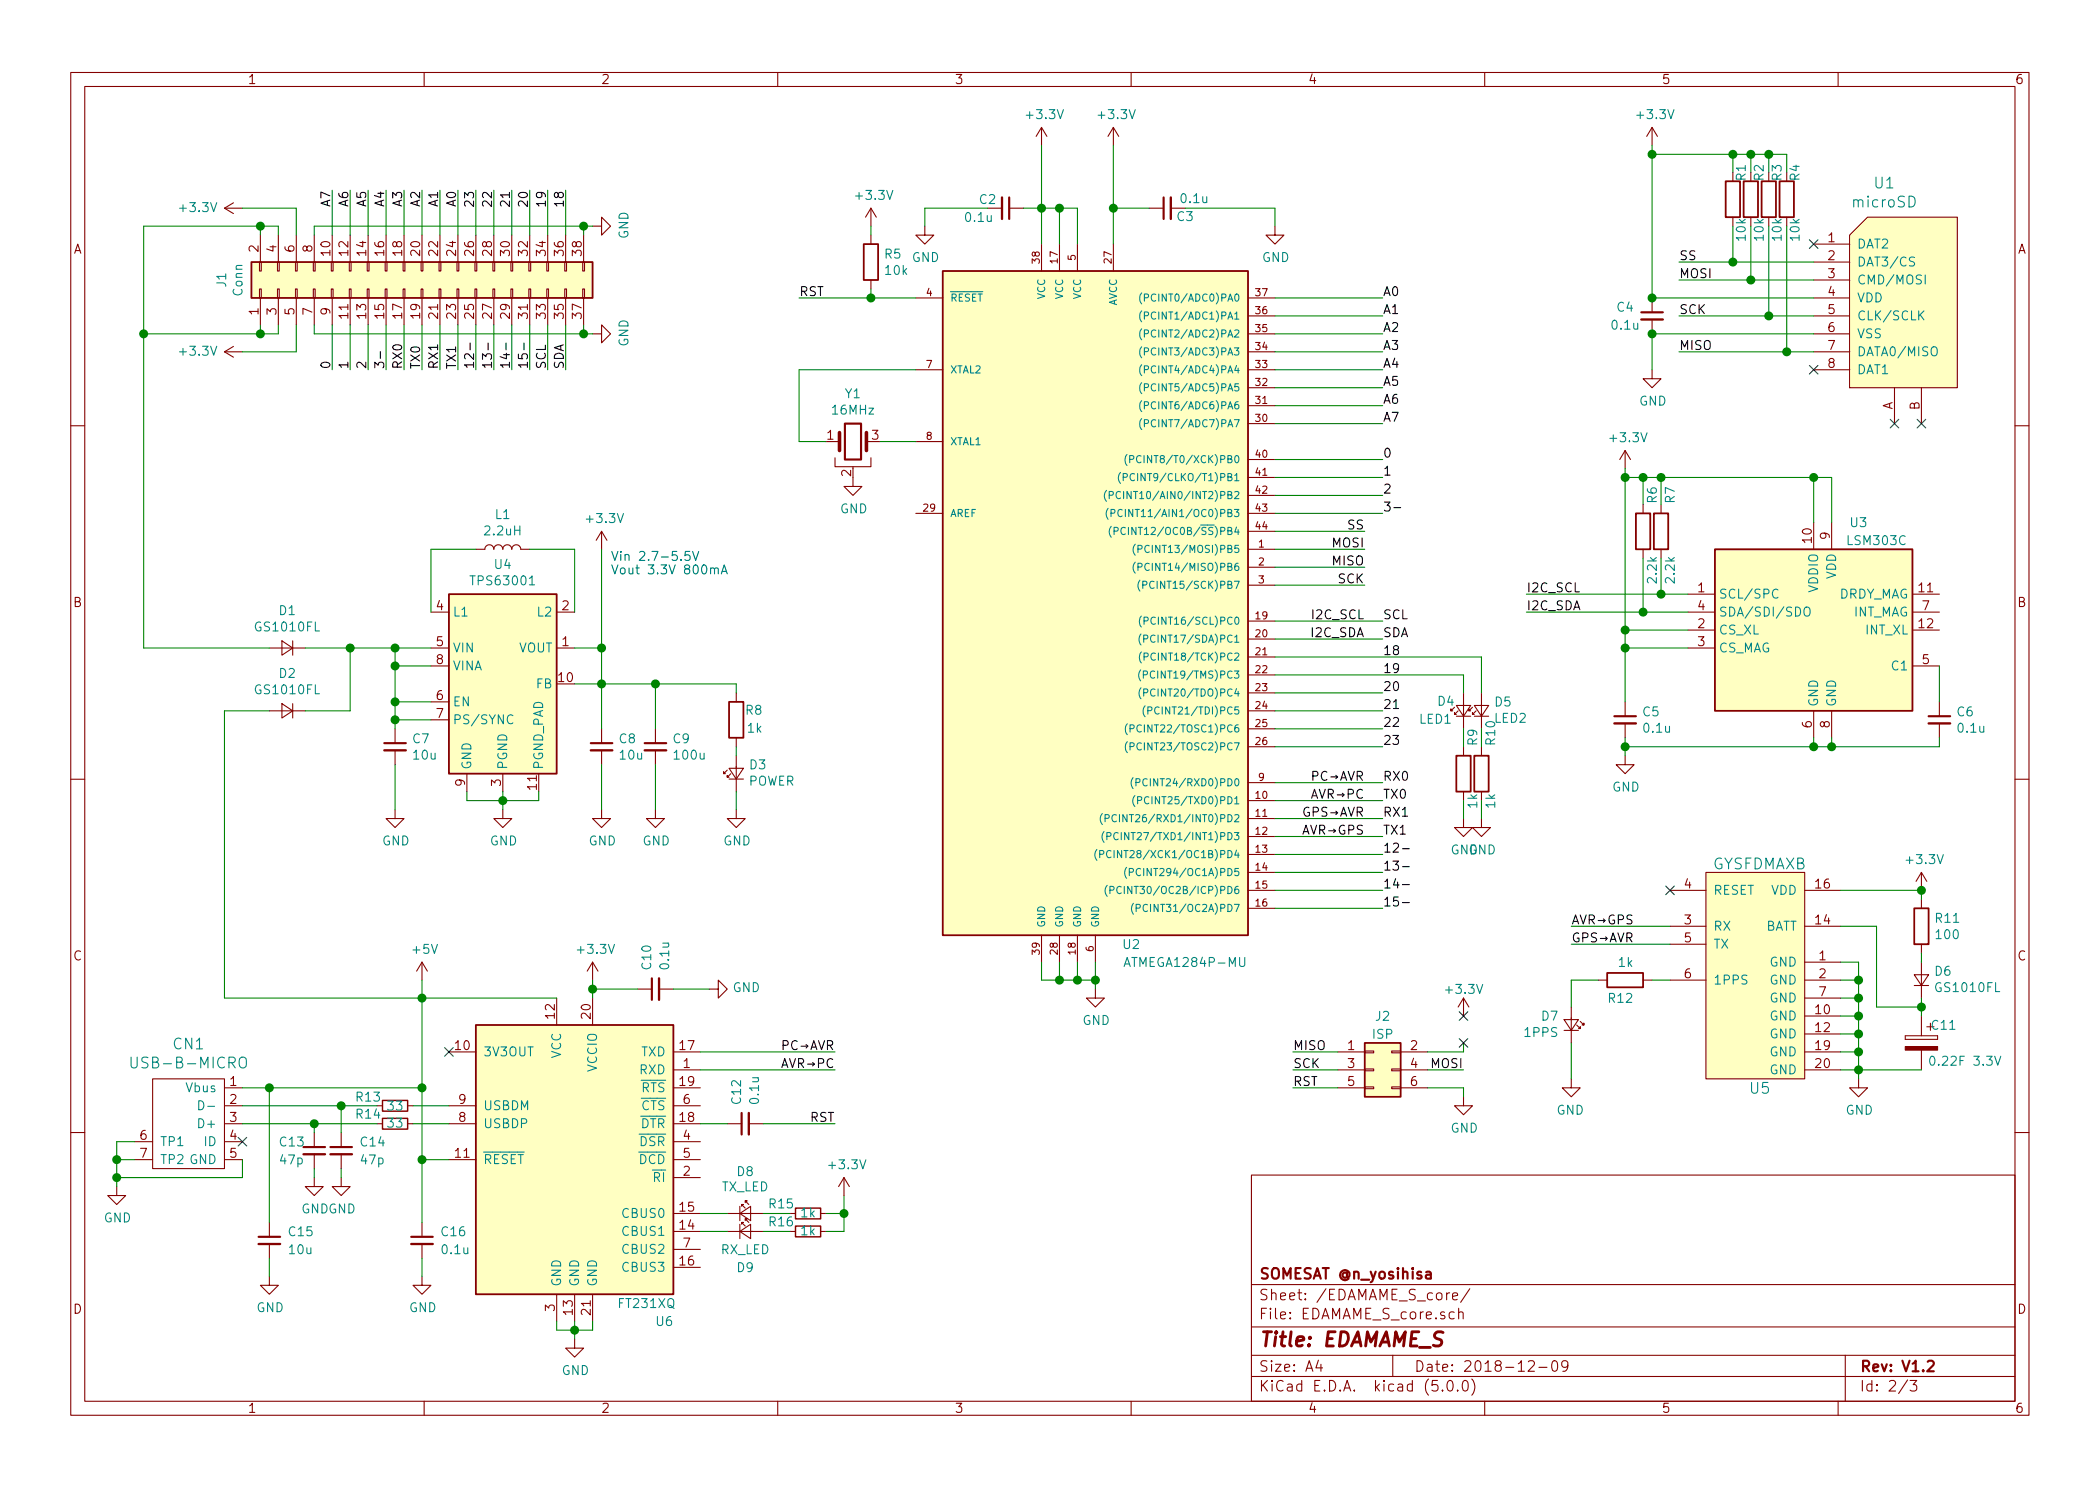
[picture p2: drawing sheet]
<svg xmlns="http://www.w3.org/2000/svg" width="297mm" height="210mm" viewBox="0 0 297 210" stroke-linecap="round" stroke-linejoin="round" font-family="sans-serif">
<defs><g id="words">
<text font-size="2.8" fill="#840000" x="178" y="190.5">Title: EDAMAME_S</text>
<g font-size="2.1" fill="#008484">
<text x="262.2" y="29.4">microSD</text>
<text x="265.2" y="26.7">U1</text>
<text x="242.1" y="123">GYSFDMAXB</text>
<text x="24.6" y="148.5">CN1</text>
<text x="19.4" y="151.2">USB-B-MICRO</text>
<text x="247.6" y="154.8">U5</text>
</g>
<g font-size="2.1" fill="#840000">
<text x="178" y="184">Sheet: /EDAMAME_S_core/</text>
<text x="178" y="181">SOMESAT @n_yosihisa</text>
<text x="178" y="186.7">File: EDAMAME_S_core.sch</text>
<text x="178" y="196.9">KiCad E.D.A. kicad (5.0.0)</text>
<text x="178" y="194.1">Size: A4</text>
<text x="200" y="194.1">Date: 2018-12-09</text>
<text x="263" y="194.1">Rev: V1.2</text>
<text x="263" y="196.9">Id: 2/3</text>
</g>
<g font-size="1.8" fill="#840000">
<text x="35" y="11.9">1</text>
<text x="85" y="11.9">2</text>
<text x="135" y="11.9">3</text>
<text x="185" y="11.9">4</text>
<text x="235" y="11.9">5</text>
<text x="285" y="11.9">6</text>
<text x="10.4" y="35.9">A</text>
<text x="36.6" y="35.7" transform="rotate(-90 36.6 35.7)">2</text>
<text x="39.1" y="35.7" transform="rotate(-90 39.1 35.7)">4</text>
<text x="41.7" y="35.7" transform="rotate(-90 41.7 35.7)">6</text>
<text x="44.2" y="35.7" transform="rotate(-90 44.2 35.7)">8</text>
<text x="258.6" y="34.3">1</text>
<text x="285.4" y="35.9">A</text>
<text x="46.7" y="36.1" transform="rotate(-90 46.7 36.1)">10</text>
<text x="49.3" y="36.1" transform="rotate(-90 49.3 36.1)">12</text>
<text x="51.8" y="36.1" transform="rotate(-90 51.8 36.1)">14</text>
<text x="54.4" y="36.1" transform="rotate(-90 54.4 36.1)">16</text>
<text x="56.9" y="36.1" transform="rotate(-90 56.9 36.1)">18</text>
<text x="59.4" y="36.1" transform="rotate(-90 59.4 36.1)">20</text>
<text x="62" y="36.1" transform="rotate(-90 62 36.1)">22</text>
<text x="64.5" y="36.1" transform="rotate(-90 64.5 36.1)">24</text>
<text x="67.1" y="36.1" transform="rotate(-90 67.1 36.1)">26</text>
<text x="69.6" y="36.1" transform="rotate(-90 69.6 36.1)">28</text>
<text x="72.1" y="36.1" transform="rotate(-90 72.1 36.1)">30</text>
<text x="74.7" y="36.1" transform="rotate(-90 74.7 36.1)">32</text>
<text x="77.2" y="36.1" transform="rotate(-90 77.2 36.1)">34</text>
<text x="79.8" y="36.1" transform="rotate(-90 79.8 36.1)">36</text>
<text x="82.3" y="36.1" transform="rotate(-90 82.3 36.1)">38</text>
<text x="258.6" y="36.8">2</text>
<text x="258.6" y="39.4">3</text>
<text x="258.6" y="41.9">4</text>
<text x="36.6" y="44.5" transform="rotate(-90 36.6 44.5)">1</text>
<text x="39.1" y="44.5" transform="rotate(-90 39.1 44.5)">3</text>
<text x="41.7" y="44.5" transform="rotate(-90 41.7 44.5)">5</text>
<text x="44.2" y="44.5" transform="rotate(-90 44.2 44.5)">7</text>
<text x="46.7" y="44.5" transform="rotate(-90 46.7 44.5)">9</text>
<text x="49.3" y="45" transform="rotate(-90 49.3 45)">11</text>
<text x="51.8" y="45" transform="rotate(-90 51.8 45)">13</text>
<text x="54.4" y="45" transform="rotate(-90 54.4 45)">15</text>
<text x="56.9" y="45" transform="rotate(-90 56.9 45)">17</text>
<text x="59.4" y="45" transform="rotate(-90 59.4 45)">19</text>
<text x="62" y="45" transform="rotate(-90 62 45)">21</text>
<text x="64.5" y="45" transform="rotate(-90 64.5 45)">23</text>
<text x="67.1" y="45" transform="rotate(-90 67.1 45)">25</text>
<text x="69.6" y="45" transform="rotate(-90 69.6 45)">27</text>
<text x="72.1" y="45" transform="rotate(-90 72.1 45)">29</text>
<text x="74.7" y="45" transform="rotate(-90 74.7 45)">31</text>
<text x="77.2" y="45" transform="rotate(-90 77.2 45)">33</text>
<text x="79.8" y="45" transform="rotate(-90 79.8 45)">35</text>
<text x="82.3" y="45" transform="rotate(-90 82.3 45)">37</text>
<text x="258.6" y="44.4">5</text>
<text x="258.6" y="47">6</text>
<text x="258.6" y="49.5">7</text>
<text x="258.6" y="52.1">8</text>
<text x="267.7" y="58" transform="rotate(-90 267.7 58)">A</text>
<text x="271.5" y="58" transform="rotate(-90 271.5 58)">B</text>
<text x="117" y="62.2">1</text>
<text x="123.3" y="62.2">3</text>
<text x="120.4" y="67.4" transform="rotate(-90 120.4 67.4)">2</text>
<text x="256.3" y="76.8" transform="rotate(-90 256.3 76.8)">10</text>
<text x="258.8" y="76.3" transform="rotate(-90 258.8 76.3)">9</text>
<text x="240.2" y="83.8">1</text>
<text x="271.4" y="83.8">11</text>
<text x="10.4" y="85.9">B</text>
<text x="61.7" y="86.4">4</text>
<text x="79.5" y="86.4">2</text>
<text x="240.2" y="88.9">2</text>
<text x="240.2" y="86.4">4</text>
<text x="271.4" y="88.9">12</text>
<text x="271.9" y="86.4">7</text>
<text x="285.4" y="85.9">B</text>
<text x="61.7" y="91.4">5</text>
<text x="61.7" y="94">8</text>
<text x="79.5" y="91.4">1</text>
<text x="240.2" y="91.4">3</text>
<text x="271.9" y="94">5</text>
<text x="61.7" y="99.1">6</text>
<text x="61.7" y="101.6">7</text>
<text x="79" y="96.5">10</text>
<text x="256.3" y="103" transform="rotate(-90 256.3 103)">6</text>
<text x="258.8" y="103" transform="rotate(-90 258.8 103)">8</text>
<text x="65.8" y="111.2" transform="rotate(-90 65.8 111.2)">9</text>
<text x="70.9" y="111.2" transform="rotate(-90 70.9 111.2)">3</text>
<text x="75.9" y="111.7" transform="rotate(-90 75.9 111.7)">11</text>
<text x="209" y="114.3" transform="rotate(-90 209 114.3)">1k</text>
<text x="238.3" y="125.7">4</text>
<text x="256.8" y="125.7">16</text>
<text x="238.3" y="130.8">3</text>
<text x="256.8" y="130.8">14</text>
<text x="10.4" y="135.9">C</text>
<text x="238.3" y="133.3">5</text>
<text x="257.3" y="135.9">1</text>
<text x="285.4" y="135.9">C</text>
<text x="238.3" y="138.4">6</text>
<text x="256.8" y="143.5">10</text>
<text x="257.3" y="138.4">2</text>
<text x="257.3" y="141">7</text>
<text x="64.4" y="148.6">10</text>
<text x="78.5" y="144.1" transform="rotate(-90 78.5 144.1)">12</text>
<text x="83.6" y="144.1" transform="rotate(-90 83.6 144.1)">20</text>
<text x="96.2" y="148.6">17</text>
<text x="190.7" y="148.6">1</text>
<text x="199.5" y="148.6">2</text>
<text x="256.8" y="146">12</text>
<text x="256.8" y="148.6">19</text>
<text x="32.5" y="153.7">1</text>
<text x="96.2" y="153.7">19</text>
<text x="96.7" y="151.1">1</text>
<text x="190.7" y="151.1">3</text>
<text x="190.7" y="153.7">5</text>
<text x="199.5" y="151.1">4</text>
<text x="199.5" y="153.7">6</text>
<text x="256.8" y="151.1">20</text>
<text x="19.8" y="161.3">6</text>
<text x="32.5" y="156.2">2</text>
<text x="32.5" y="158.7">3</text>
<text x="32.5" y="161.3">4</text>
<text x="64.9" y="158.7">8</text>
<text x="64.9" y="156.2">9</text>
<text x="96.2" y="158.7">18</text>
<text x="96.7" y="161.3">4</text>
<text x="96.7" y="156.2">6</text>
<text x="19.8" y="163.8">7</text>
<text x="32.5" y="163.8">5</text>
<text x="64.4" y="163.8">11</text>
<text x="96.7" y="166.4">2</text>
<text x="96.7" y="163.8">5</text>
<text x="96.2" y="174">14</text>
<text x="96.2" y="171.4">15</text>
<text x="96.2" y="179.1">16</text>
<text x="96.7" y="176.5">7</text>
<text x="10.4" y="185.9">D</text>
<text x="78.5" y="185.5" transform="rotate(-90 78.5 185.5)">3</text>
<text x="81" y="186" transform="rotate(-90 81 186)">13</text>
<text x="83.6" y="186" transform="rotate(-90 83.6 186)">21</text>
<text x="285.4" y="185.9">D</text>
<text x="35" y="199.9">1</text>
<text x="85" y="199.9">2</text>
<text x="135" y="199.9">3</text>
<text x="185" y="199.9">4</text>
<text x="235" y="199.9">5</text>
<text x="285" y="199.9">6</text>
</g>
<g font-size="1.8" fill="#008484">
<text x="145.4" y="16.9">+3.3V</text>
<text x="155.5" y="16.9">+3.3V</text>
<text x="231.7" y="16.9">+3.3V</text>
<text x="121.2" y="28.3">+3.3V</text>
<text x="138.6" y="28.9">C2</text>
<text x="167.2" y="28.7">0.1u</text>
<text x="246.9" y="25.5" transform="rotate(-90 246.9 25.5)">R1</text>
<text x="249.5" y="25.5" transform="rotate(-90 249.5 25.5)">R2</text>
<text x="252" y="25.5" transform="rotate(-90 252 25.5)">R3</text>
<text x="254.6" y="25.5" transform="rotate(-90 254.6 25.5)">R4</text>
<text x="25.6" y="30">+3.3V</text>
<text x="88.9" y="33.8" transform="rotate(-90 88.9 33.8)">GND</text>
<text x="136.7" y="31.4">0.1u</text>
<text x="166.5" y="31.3">C3</text>
<text x="246.9" y="34" transform="rotate(-90 246.9 34)">10k</text>
<text x="249.5" y="34" transform="rotate(-90 249.5 34)">10k</text>
<text x="252" y="34" transform="rotate(-90 252 34)">10k</text>
<text x="254.6" y="34" transform="rotate(-90 254.6 34)">10k</text>
<text x="262.6" y="35.2">DAT2</text>
<text x="32" y="40.6" transform="rotate(-90 32 40.6)">J1</text>
<text x="34.3" y="41.9" transform="rotate(-90 34.3 41.9)">Conn</text>
<text x="125.2" y="36.6">R5</text>
<text x="125.3" y="38.9">10k</text>
<text x="129" y="37.1">GND</text>
<text x="178.5" y="37.1">GND</text>
<text x="262.6" y="37.7">DAT3/CS</text>
<text x="262.6" y="40.3">CMD/MOSI</text>
<text x="228.1" y="46.7">0.1u</text>
<text x="228.8" y="44.1">C4</text>
<text x="262.6" y="42.8">VDD</text>
<text x="262.6" y="45.3">CLK/SCLK</text>
<text x="262.6" y="47.9">VSS</text>
<text x="25.6" y="50.3">+3.3V</text>
<text x="88.9" y="49.1" transform="rotate(-90 88.9 49.1)">GND</text>
<text x="262.6" y="50.4">DATA0/MISO</text>
<text x="262.6" y="53">DAT1</text>
<text x="117.9" y="58.7">16MHz</text>
<text x="119.6" y="56.4">Y1</text>
<text x="231.9" y="57.4">GND</text>
<text x="227.9" y="62.6">+3.3V</text>
<text x="234.4" y="71.2" transform="rotate(-90 234.4 71.2)">R6</text>
<text x="236.9" y="71.2" transform="rotate(-90 236.9 71.2)">R7</text>
<text x="68.7" y="75.8">2.2uH</text>
<text x="70.1" y="73.5">L1</text>
<text x="83.1" y="74">+3.3V</text>
<text x="118.8" y="72.6">GND</text>
<text x="261.5" y="77.1">LSM303C</text>
<text x="261.8" y="74.6">U3</text>
<text x="67" y="82.8">TPS63001</text>
<text x="70" y="80.5">U4</text>
<text x="234.4" y="82.4" transform="rotate(-90 234.4 82.4)">2.2k</text>
<text x="236.9" y="82.4" transform="rotate(-90 236.9 82.4)">2.2k</text>
<text x="257.2" y="83.8" transform="rotate(-90 257.2 83.8)">VDDIO</text>
<text x="259.7" y="82" transform="rotate(-90 259.7 82)">VDD</text>
<text x="36.3" y="89.4">GS1010FL</text>
<text x="39.5" y="87">D1</text>
<text x="64" y="87.2">L1</text>
<text x="76.2" y="87.2">L2</text>
<text x="243.1" y="84.7">SCL/SPC</text>
<text x="243.1" y="89.8">CS_XL</text>
<text x="243.1" y="87.2">SDA/SDI/SDO</text>
<text x="259.9" y="84.7">DRDY_MAG</text>
<text x="262.1" y="87.2">INT_MAG</text>
<text x="263.9" y="89.8">INT_XL</text>
<text x="39.5" y="95.9">D2</text>
<text x="64" y="92.3">VIN</text>
<text x="64" y="94.9">VINA</text>
<text x="73.3" y="92.3">VOUT</text>
<text x="243.1" y="92.3">CS_MAG</text>
<text x="267.7" y="94.9">C1</text>
<text x="36.3" y="98.2">GS1010FL</text>
<text x="64" y="99.9">EN</text>
<text x="75.9" y="97.4">FB</text>
<text x="105.5" y="101.1">R8</text>
<text x="203.4" y="99.9">D4</text>
<text x="211.5" y="100">D5</text>
<text x="232.4" y="101.4">C5</text>
<text x="257.2" y="100.1" transform="rotate(-90 257.2 100.1)">GND</text>
<text x="259.7" y="100.1" transform="rotate(-90 259.7 100.1)">GND</text>
<text x="276.9" y="101.4">C6</text>
<text x="58.4" y="105.2">C7</text>
<text x="58.5" y="107.5">10u</text>
<text x="64" y="102.5">PS/SYNC</text>
<text x="87.6" y="105.2">C8</text>
<text x="87.8" y="107.5">10u</text>
<text x="95.2" y="105.2">C9</text>
<text x="95.5" y="107.5">100u</text>
<text x="105.8" y="103.7">1k</text>
<text x="200.8" y="102.4">LED1</text>
<text x="211.4" y="102.3">LED2</text>
<text x="211.5" y="105.4" transform="rotate(-90 211.5 105.4)">R10</text>
<text x="232.6" y="103.7">0.1u</text>
<text x="277.1" y="103.7">0.1u</text>
<text x="66.7" y="109" transform="rotate(-90 66.7 109)">GND</text>
<text x="71.8" y="109" transform="rotate(-90 71.8 109)">PGND</text>
<text x="76.8" y="109" transform="rotate(-90 76.8 109)">PGND_PAD</text>
<text x="105.8" y="111.2">POWER</text>
<text x="106.1" y="108.9">D3</text>
<text x="228" y="112">GND</text>
<text x="54.1" y="119.6">GND</text>
<text x="69.3" y="119.6">GND</text>
<text x="83.3" y="119.6">GND</text>
<text x="90.9" y="119.6">GND</text>
<text x="102.3" y="119.6">GND</text>
<text x="211.5" y="114.3" transform="rotate(-90 211.5 114.3)">1k</text>
<text x="205.2" y="120.9">GND</text>
<text x="207.7" y="120.9">GND</text>
<text x="269.8" y="122.3">+3.3V</text>
<text x="242.3" y="131.7">RX</text>
<text x="242.3" y="126.6">RESET</text>
<text x="249.5" y="131.7">BATT</text>
<text x="250.5" y="126.6">VDD</text>
<text x="273.8" y="130.6">R11</text>
<text x="58.5" y="135">+5V</text>
<text x="81.9" y="135">+3.3V</text>
<text x="92.1" y="137.1" transform="rotate(-90 92.1 137.1)">C10</text>
<text x="94.7" y="137" transform="rotate(-90 94.7 137)">0.1u</text>
<text x="158.9" y="134.3">U2</text>
<text x="159.6" y="136.8">ATMEGA1284P-MU</text>
<text x="229" y="136.8">1k</text>
<text x="242.3" y="134.2">TX</text>
<text x="250.3" y="136.8">GND</text>
<text x="274" y="132.9">100</text>
<text x="103.6" y="140.4">GND</text>
<text x="204.7" y="140.6">+3.3V</text>
<text x="227.6" y="141.9">R12</text>
<text x="242.3" y="139.3">1PPS</text>
<text x="250.3" y="139.3">GND</text>
<text x="250.3" y="141.9">GND</text>
<text x="273.7" y="138.1">D6</text>
<text x="274" y="140.4">GS1010FL</text>
<text x="68.3" y="149.5">3V3OUT</text>
<text x="79.4" y="149.8" transform="rotate(-90 79.4 149.8)">VCC</text>
<text x="90.7" y="149.5">TXD</text>
<text x="153.1" y="145">GND</text>
<text x="194.2" y="147">ISP</text>
<text x="194.6" y="144.4">J2</text>
<text x="215.7" y="146.7">1PPS</text>
<text x="218.1" y="144.4">D7</text>
<text x="250.3" y="144.4">GND</text>
<text x="250.3" y="146.9">GND</text>
<text x="250.3" y="149.5">GND</text>
<text x="273.3" y="145.7">C11</text>
<text x="26.4" y="154.6">Vbus</text>
<text x="50.4" y="155.9">R13</text>
<text x="84.5" y="151.7" transform="rotate(-90 84.5 151.7)">VCCIO</text>
<text x="90.5" y="152">RXD</text>
<text x="90.7" y="154.6">RTS</text>
<text x="250.3" y="152">GND</text>
<text x="273.6" y="150.8">0.22F 3.3V</text>
<text x="28.4" y="159.6">D+</text>
<text x="50.4" y="158.3">R14</text>
<text x="54.9" y="157.1">33</text>
<text x="54.9" y="159.6">33</text>
<text x="68.3" y="159.6">USBDP</text>
<text x="68.3" y="157.1">USBDM</text>
<text x="90.6" y="159.6">DTR</text>
<text x="90.7" y="157.1">CTS</text>
<text x="104.8" y="156.2" transform="rotate(-90 104.8 156.2)">C12</text>
<text x="107.4" y="156.1" transform="rotate(-90 107.4 156.1)">0.1u</text>
<text x="205.2" y="160.3">GND</text>
<text x="220.2" y="157.7">GND</text>
<text x="261.1" y="157.7">GND</text>
<text x="22.6" y="162.2">TP1</text>
<text x="22.6" y="164.7">TP2 GND</text>
<text x="29" y="162.2">ID</text>
<text x="39.6" y="162.2">C13</text>
<text x="39.7" y="164.8">47p</text>
<text x="51.1" y="162.2">C14</text>
<text x="51.1" y="164.8">47p</text>
<text x="68.3" y="164.7">RESET</text>
<text x="90.4" y="164.7">DCD</text>
<text x="90.5" y="162.2">DSR</text>
<text x="92.5" y="167.3">RI</text>
<text x="104.3" y="166.4">D8</text>
<text x="117.4" y="165.4">+3.3V</text>
<text x="14.7" y="173">GND</text>
<text x="42.6" y="171.7">GNDGND</text>
<text x="88.2" y="172.3">CBUS0</text>
<text x="102" y="168.6">TX_LED</text>
<text x="108.9" y="171">R15</text>
<text x="108.9" y="173.5">R16</text>
<text x="113.3" y="172.3">1k</text>
<text x="40.9" y="174.9">C15</text>
<text x="41" y="177.5">10u</text>
<text x="62.5" y="174.9">C16</text>
<text x="62.6" y="177.5">0.1u</text>
<text x="88.2" y="177.4">CBUS2</text>
<text x="88.2" y="174.9">CBUS1</text>
<text x="88.2" y="180">CBUS3</text>
<text x="101.9" y="177.5">RX_LED</text>
<text x="113.3" y="174.8">1k</text>
<text x="36.3" y="185.7">GND</text>
<text x="57.9" y="185.7">GND</text>
<text x="79.4" y="182.1" transform="rotate(-90 79.4 182.1)">GND</text>
<text x="81.9" y="182.1" transform="rotate(-90 81.9 182.1)">GND</text>
<text x="84.5" y="182.1" transform="rotate(-90 84.5 182.1)">GND</text>
<text x="87.6" y="185.1">FT231XQ</text>
<text x="104.3" y="180">D9</text>
<text x="92.9" y="187.6">U6</text>
<text x="79.5" y="194.6">GND</text>
</g>
<g font-size="1.8">
<text x="46.7" y="29.2" transform="rotate(-90 46.7 29.2)">A7</text>
<text x="49.3" y="29.2" transform="rotate(-90 49.3 29.2)">A6</text>
<text x="51.8" y="29.2" transform="rotate(-90 51.8 29.2)">A5</text>
<text x="54.4" y="29.2" transform="rotate(-90 54.4 29.2)">A4</text>
<text x="56.9" y="29.2" transform="rotate(-90 56.9 29.2)">A3</text>
<text x="59.4" y="29.2" transform="rotate(-90 59.4 29.2)">A2</text>
<text x="62" y="29.2" transform="rotate(-90 62 29.2)">A1</text>
<text x="64.5" y="29.2" transform="rotate(-90 64.5 29.2)">A0</text>
<text x="67.1" y="28.9" transform="rotate(-90 67.1 28.9)">23</text>
<text x="69.6" y="28.9" transform="rotate(-90 69.6 28.9)">22</text>
<text x="72.1" y="28.9" transform="rotate(-90 72.1 28.9)">21</text>
<text x="74.7" y="28.9" transform="rotate(-90 74.7 28.9)">20</text>
<text x="77.2" y="28.9" transform="rotate(-90 77.2 28.9)">19</text>
<text x="79.8" y="28.9" transform="rotate(-90 79.8 28.9)">18</text>
<text x="113" y="41.9">RST</text>
<text x="195.6" y="41.9">A0</text>
<text x="237.5" y="39.4">MOSI</text>
<text x="237.5" y="36.8">SS</text>
<text x="195.6" y="44.4">A1</text>
<text x="195.6" y="47">A2</text>
<text x="237.5" y="44.4">SCK</text>
<text x="46.7" y="52.3" transform="rotate(-90 46.7 52.3)">0</text>
<text x="49.3" y="52.3" transform="rotate(-90 49.3 52.3)">1</text>
<text x="51.8" y="52.3" transform="rotate(-90 51.8 52.3)">2</text>
<text x="56.9" y="52.3" transform="rotate(-90 56.9 52.3)">RX0</text>
<text x="59.4" y="52.3" transform="rotate(-90 59.4 52.3)">TX0</text>
<text x="62" y="52.3" transform="rotate(-90 62 52.3)">RX1</text>
<text x="64.5" y="52.3" transform="rotate(-90 64.5 52.3)">TX1</text>
<text x="67.1" y="52.3" transform="rotate(-90 67.1 52.3)">12-</text>
<text x="69.6" y="52.3" transform="rotate(-90 69.6 52.3)">13-</text>
<text x="72.1" y="52.3" transform="rotate(-90 72.1 52.3)">14-</text>
<text x="74.7" y="52.3" transform="rotate(-90 74.7 52.3)">15-</text>
<text x="77.2" y="52.3" transform="rotate(-90 77.2 52.3)">SCL</text>
<text x="79.8" y="52.3" transform="rotate(-90 79.8 52.3)">SDA</text>
<text x="195.6" y="49.5">A3</text>
<text x="195.6" y="52.1">A4</text>
<text x="237.5" y="49.5">MISO</text>
<text x="195.6" y="54.6">A5</text>
<text x="195.6" y="57.1">A6</text>
<text x="195.6" y="59.7">A7</text>
<text x="195.6" y="64.8">0</text>
<text x="195.6" y="67.3">1</text>
<text x="195.6" y="69.8">2</text>
<text x="188.5" y="77.5">MOSI</text>
<text x="190.7" y="74.9">SS</text>
<text x="188.5" y="80">MISO</text>
<text x="189.3" y="82.5">SCK</text>
<text x="215.9" y="83.8">I2C_SCL</text>
<text x="185.8" y="87.6">I2C_SCL</text>
<text x="195.6" y="87.6">SCL</text>
<text x="215.9" y="86.4">I2C_SDA</text>
<text x="185.6" y="90.2">I2C_SDA</text>
<text x="195.6" y="92.7">18</text>
<text x="195.6" y="95.2">19</text>
<text x="195.6" y="90.2">SDA</text>
<text x="195.6" y="97.8">20</text>
<text x="195.6" y="100.3">21</text>
<text x="195.6" y="102.9">22</text>
<text x="195.6" y="105.4">23</text>
<text x="186.8" y="110.5">PCAVR</text>
<text x="186.8" y="113">AVRPC</text>
<text x="195.6" y="110.5">RX0</text>
<text x="195.6" y="113">TX0</text>
<text x="185.6" y="115.6">GPSAVR</text>
<text x="185.6" y="118.1">AVRGPS</text>
<text x="195.6" y="115.6">RX1</text>
<text x="195.6" y="118.1">TX1</text>
<text x="195.6" y="120.6">12-</text>
<text x="195.6" y="123.2">13-</text>
<text x="195.6" y="125.7">14-</text>
<text x="195.6" y="128.3">15-</text>
<text x="222.2" y="130.8">AVRGPS</text>
<text x="222.2" y="133.3">GPSAVR</text>
<text x="111.9" y="148.6">PCAVR</text>
<text x="182.9" y="148.6">MISO</text>
<text x="111.9" y="151.1">AVRPC</text>
<text x="182.9" y="151.1">SCK</text>
<text x="182.9" y="153.7">RST</text>
<text x="202.5" y="151.1">MOSI</text>
<text x="114.6" y="158.7">RST</text>
</g>
<g font-size="1.8" fill="#0000c2">
<text x="86.4" y="79.4">Vin 2.7-5.5V</text>
<text x="86.4" y="81.3">Vout 3.3V 800mA</text>
</g>
<text font-size="1.8" fill="#008400" x="209" y="105.5" transform="rotate(-90 209 105.5)">R9</text>
<g font-size="1.4" fill="#840000">
<text x="131.1" y="41.9">4</text>
<text x="147.1" y="37.2" transform="rotate(-90 147.1 37.2)">38</text>
<text x="149.6" y="37.2" transform="rotate(-90 149.6 37.2)">17</text>
<text x="152.1" y="36.8" transform="rotate(-90 152.1 36.8)">5</text>
<text x="157.2" y="37.2" transform="rotate(-90 157.2 37.2)">27</text>
<text x="177.6" y="41.9">37</text>
<text x="177.6" y="47">35</text>
<text x="177.6" y="44.4">36</text>
<text x="131.1" y="52.1">7</text>
<text x="177.6" y="52.1">33</text>
<text x="177.6" y="49.5">34</text>
<text x="177.6" y="59.7">30</text>
<text x="177.6" y="57.1">31</text>
<text x="177.6" y="54.6">32</text>
<text x="131.1" y="62.2">8</text>
<text x="177.6" y="64.8">40</text>
<text x="177.6" y="67.3">41</text>
<text x="177.6" y="69.8">42</text>
<text x="130.7" y="72.4">29</text>
<text x="177.6" y="72.4">43</text>
<text x="177.6" y="74.9">44</text>
<text x="178.1" y="77.5">1</text>
<text x="178.1" y="80">2</text>
<text x="178.1" y="82.5">3</text>
<text x="177.6" y="87.6">19</text>
<text x="177.6" y="90.2">20</text>
<text x="177.6" y="92.7">21</text>
<text x="177.6" y="95.2">22</text>
<text x="177.6" y="97.8">23</text>
<text x="177.6" y="100.3">24</text>
<text x="177.6" y="102.9">25</text>
<text x="177.6" y="105.4">26</text>
<text x="177.6" y="113">10</text>
<text x="178.1" y="110.5">9</text>
<text x="177.6" y="115.6">11</text>
<text x="177.6" y="118.1">12</text>
<text x="177.6" y="120.6">13</text>
<text x="177.6" y="123.2">14</text>
<text x="177.6" y="125.7">15</text>
<text x="177.6" y="128.3">16</text>
<text x="147.1" y="135" transform="rotate(-90 147.1 135)">39</text>
<text x="149.6" y="135" transform="rotate(-90 149.6 135)">28</text>
<text x="152.1" y="135" transform="rotate(-90 152.1 135)">18</text>
<text x="154.7" y="134.6" transform="rotate(-90 154.7 134.6)">6</text>
</g>
<g font-size="1.4" fill="#008484">
<text x="134.4" y="42.7">RESET</text>
<text x="147.8" y="42.4" transform="rotate(-90 147.8 42.4)">VCC</text>
<text x="150.4" y="42.4" transform="rotate(-90 150.4 42.4)">VCC</text>
<text x="152.9" y="42.4" transform="rotate(-90 152.9 42.4)">VCC</text>
<text x="158" y="43.4" transform="rotate(-90 158 43.4)">AVCC</text>
<text x="162.5" y="47.7">(PCINT2/ADC2)PA2</text>
<text x="162.5" y="45.2">(PCINT1/ADC1)PA1</text>
<text x="162.5" y="42.7">(PCINT0/ADC0)PA0</text>
<text x="134.4" y="52.8">XTAL2</text>
<text x="162.5" y="52.8">(PCINT4/ADC4)PA4</text>
<text x="162.5" y="50.3">(PCINT3/ADC3)PA3</text>
<text x="162.5" y="57.9">(PCINT6/ADC6)PA6</text>
<text x="162.5" y="55.4">(PCINT5/ADC5)PA5</text>
<text x="134.4" y="63">XTAL1</text>
<text x="161.4" y="65.5">(PCINT8/T0/XCK)PB0</text>
<text x="162.5" y="60.4">(PCINT7/ADC7)PA7</text>
<text x="158.9" y="70.6">(PCINT10/AIN0/INT2)PB2</text>
<text x="160.4" y="68.1">(PCINT9/CLKO/T1)PB1</text>
<text x="134.4" y="73.1">AREF</text>
<text x="159.1" y="73.1">(PCINT11/AIN1/OC0)PB3</text>
<text x="159.4" y="75.7">(PCINT12/OC0B/SS)PB4</text>
<text x="162" y="78.2">(PCINT13/MOSI)PB5</text>
<text x="162" y="80.8">(PCINT14/MISO)PB6</text>
<text x="162.6" y="83.3">(PCINT15/SCK)PB7</text>
<text x="162.8" y="88.4">(PCINT16/SCL)PC0</text>
<text x="162.6" y="90.9">(PCINT17/SDA)PC1</text>
<text x="162.7" y="93.5">(PCINT18/TCK)PC2</text>
<text x="162.6" y="96">(PCINT19/TMS)PC3</text>
<text x="162.6" y="98.5">(PCINT20/TDO)PC4</text>
<text x="163.3" y="101.1">(PCINT21/TDI)PC5</text>
<text x="160.9" y="103.6">(PCINT22/TOSC1)PC6</text>
<text x="160.9" y="106.2">(PCINT23/TOSC2)PC7</text>
<text x="161.8" y="111.2">(PCINT24/RXD0)PD0</text>
<text x="162" y="113.8">(PCINT25/TXD0)PD1</text>
<text x="158.4" y="116.3">(PCINT26/RXD1/INT0)PD2</text>
<text x="158.5" y="118.9">(PCINT27/TXD1/INT1)PD3</text>
<text x="157.5" y="121.4">(PCINT28/XCK1/OC1B)PD4</text>
<text x="160.9" y="123.9">(PCINT294/OC1A)PD5</text>
<text x="147.8" y="131.3" transform="rotate(-90 147.8 131.3)">GND</text>
<text x="150.4" y="131.3" transform="rotate(-90 150.4 131.3)">GND</text>
<text x="152.9" y="131.3" transform="rotate(-90 152.9 131.3)">GND</text>
<text x="155.4" y="131.3" transform="rotate(-90 155.4 131.3)">GND</text>
<text x="158.9" y="126.5">(PCINT30/OC2B/ICP)PD6</text>
<text x="161.7" y="129">(PCINT31/OC2A)PD7</text>
</g>
</g></defs>
<g fill="none" stroke="#840000" stroke-width=".15">
<path d="M10 10.3h277v189.9h-277zM12 12.2h273v186.1h-273zM60 10.3v1.9M110 10.3v1.9M147.3 18v2.6M147.3 18l-.7 1.3M147.3 18l.8 1.3M157.5 18v2.6M157.5 18l-.8 1.3M157.5 18l.7 1.3M160 10.3v1.9M210 10.3v1.9"/>
<path d="M233.7 18v2.6M233.7 18l-.8 1.3M233.7 18l.7 1.3M260 10.3v1.9M31.7 29.5h2.6M31.7 29.5l1.3 .7M33 28.7l-1.3 .8M36.7 37.1h.3v1.2h-.3zM36.8 33.3v3.8M39.2 37.1h.3v1.2h-.3zM39.4 33.3v3.8M41.8 37.1h.2v1.2h-.2z"/>
<path d="M41.9 33.3v3.8M44.3 37.1h.3v1.2h-.3zM44.4 33.3v3.8M46.9 37.1h.2v1.2h-.2zM47 33.3v3.8M49.4 37.1h.3v1.2h-.3zM49.5 33.3v3.8M51.9 37.1h.3v1.2h-.3zM52.1 33.3v3.8M54.5 37.1h.2v1.2h-.2zM54.6 33.3v3.8M57 37.1h.3v1.2h-.3z"/>
<path d="M57.1 33.3v3.8M59.6 37.1h.2v1.2h-.2zM59.7 33.3v3.8M62.1 37.1h.3v1.2h-.3zM62.2 33.3v3.8M64.6 37.1h.3v1.2h-.3zM64.8 33.3v3.8M67.2 37.1h.2v1.2h-.2zM67.3 33.3v3.8M69.7 37.1h.3v1.2h-.3zM69.8 33.3v3.8M72.3 37.1h.2v1.2h-.2z"/>
<path d="M72.4 33.3v3.8M74.8 37.1h.3v1.2h-.3zM74.9 33.3v3.8M77.3 37.1h.3v1.2h-.3zM77.5 33.3v3.8M79.9 37.1h.2v1.2h-.2zM80 33.3v3.8M82.4 37.1h.3v1.2h-.3zM82.5 33.3v3.8M83.8 32h1.3v-1.3l1.3 1.3-1.3 1.3v-1.3M123.2 29.5v2.5M123.2 33.3v1.2"/>
<path d="M123.2 39.6v1.3M123.2 29.5l-.8 1.2M123.2 29.5l.8 1.2M130.8 32v1.3h1.3l-1.3 1.2-1.3-1.2h1.3M139.7 29.5h2M142.7 29.5h2.1M147.3 34.5v3.8M149.9 34.5v3.8M152.4 34.5v3.8M157.5 34.5v3.8M162.6 29.5h2M165.6 29.5h2"/>
<path d="M180.3 32v1.3h1.3l-1.3 1.2-1.2-1.2h1.2M256.5 34.5h5.1M256.5 37.1h5.1M256.5 39.6h5.1M261.6 33.3l2.6-2.6h12.7v24.2h-15.3zM31.7 49.8h2.6M31.7 49.8l1.3 .7M33 49l-1.3 .8M36.7 40.9h.3v1.3h-.3zM36.8 42.2v3.8M39.2 40.9h.3v1.3h-.3zM39.4 42.2v3.8"/>
<path d="M41.8 40.9h.2v1.3h-.2zM41.9 42.2v3.8M44.3 40.9h.3v1.3h-.3zM44.4 42.2v3.8M46.9 40.9h.2v1.3h-.2zM47 42.2v3.8M49.4 40.9h.3v1.3h-.3zM49.5 42.2v3.8M51.9 40.9h.3v1.3h-.3zM52.1 42.2v3.8M54.5 40.9h.2v1.3h-.2zM54.6 42.2v3.8"/>
<path d="M57 40.9h.3v1.3h-.3zM57.1 42.2v3.8M59.6 40.9h.2v1.3h-.2zM59.7 42.2v3.8M62.1 40.9h.3v1.3h-.3zM62.2 42.2v3.8M64.6 40.9h.3v1.3h-.3zM64.8 42.2v3.8M67.2 40.9h.2v1.3h-.2zM67.3 42.2v3.8M69.7 40.9h.3v1.3h-.3zM69.8 42.2v3.8"/>
<path d="M72.3 40.9h.2v1.3h-.2zM72.4 42.2v3.8M74.8 40.9h.3v1.3h-.3zM74.9 42.2v3.8M77.3 40.9h.3v1.3h-.3zM77.5 42.2v3.8M79.9 40.9h.2v1.3h-.2zM80 42.2v3.8M82.4 40.9h.3v1.3h-.3zM82.5 42.2v3.8M83.8 47.2h1.3v-1.2l1.3 1.2-1.3 1.3v-1.3M129.5 42.2h3.8"/>
<path d="M129.5 52.3h3.8M176.5 42.2h3.8M176.5 52.3h3.8M176.5 59.9h3.8M176.5 57.4h3.8M176.5 54.9h3.8M176.5 49.8h3.8M176.5 47.2h3.8M176.5 44.7h3.8M233.7 52.3v1.3h1.2l-1.2 1.3-1.3-1.3h1.3M233.7 42.2v2M233.7 45.2v2"/>
<path d="M256.5 42.2h5.1M256.5 52.3h5.1M256.5 49.8h5.1M256.5 47.2h5.1M256.5 44.7h5.1M268 54.9v5M271.8 54.9v5M10 60.2h2M67.3 77.7h1.3a.63 .63 0 0 1 .6-.6 .63 .63 0 0 1 .6 .6 .63 .63 0 0 1 .7-.6 .63 .63 0 0 1 .6 .6 .63 .63 0 0 1 .7-.6 .63 .63 0 0 1 .6 .6 .63 .63 0 0 1 .6-.6 .63 .63 0 0 1 .7 .6h1.2M85.1 75.2v2.5M85.1 75.2l-.8 1.2M85.1 75.2l.8 1.2"/>
<path d="M118.1 64.8v1.2h5.1v-1.2M118.1 62.5h.6M120.6 67.6v1.2h1.3l-1.3 1.3-1.2-1.3h1.2M122.6 62.5h.6M129.5 62.5h3.8M129.5 72.6h3.8M176.5 77.7h3.8M176.5 65h3.8M176.5 67.6h3.8M176.5 70.1h3.8M176.5 72.6h3.8M176.5 75.2h3.8"/>
<path d="M229.9 63.7l-.8 1.3M229.9 63.7v2.6M229.9 63.7l.7 1.3M232.4 71.4v1.2M232.4 77.7v1.3M234.9 71.4v1.2M234.9 77.7v1.3M256.5 73.9v3.8M259.1 73.9v3.8M285 60.2h2M38.1 91.7h5.1M39.9 90.7l1.5 1-1.5 1z"/>
<path d="M39.9 99.6l1.5 1-1.5 1zM41.4 90.7v2M41.4 99.6v2M61 91.7h2.5M61 86.6h2.5M61 99.3h2.5M61 94.2h2.5M78.7 91.7h2.6M78.7 86.6h2.6M104.1 98v1.3M176.5 80.3h3.8M176.5 82.8h3.8"/>
<path d="M176.5 90.4h3.8M176.5 93h3.8M176.5 95.5h3.8M176.5 98h3.8M176.5 87.9h3.8M206 99.8h2l-1 1.5zM207 98v5.1M208.5 99.8h2.1l-1.1 1.5zM209.5 98v5.1M229.9 99.3v2M238.8 91.7h3.8M238.8 86.6h3.8"/>
<path d="M238.8 84.1h3.8M238.8 89.1h3.8M270.5 86.6h3.8M270.5 94.2h3.8M270.5 84.1h3.8M270.5 89.1h3.8M274.3 99.3v2M10 110.3h2M38.1 100.6h5.1M55.9 114.5v1.3h1.2l-1.2 1.3-1.3-1.3h1.3M55.9 103.1v2.1M55.9 106.2v2"/>
<path d="M61 101.8h2.5M66 109.5v2.5M71.1 114.5v1.3h1.3l-1.3 1.3-1.3-1.3h1.3M71.1 109.5v2.5M85.1 114.5v1.3h1.3l-1.3 1.3-1.3-1.3h1.3M85.1 103.1v2.1M85.1 106.2v2M92.7 114.5v1.3h1.3l-1.3 1.3-1.3-1.3h1.3M92.7 103.1v2.1M92.7 106.2v2M102.9 109l-.5 .5v-.3v.3h.2M103.1 108.7h2.1l-1.1 1.5z"/>
<path d="M103.1 110.2h2.1M103.4 109.5l-.5 .5v-.3v.3h.2M104.1 114.5v1.3h1.3l-1.3 1.3-1.2-1.3h1.2M104.1 104.4v1.3M104.1 106.9v5.1M176.5 110.7h3.8M176.5 113.3h3.8M176.5 115.8h3.8M176.5 118.4h3.8M176.5 100.6h3.8M176.5 103.1h3.8M176.5 105.7h3.8"/>
<path d="M205.7 100.1l-.5 .5v-.3v.3h.3M206 101.3h2M206.2 100.6l-.5 .5v-.3v.3h.3M207 115.8v1.3h1.3l-1.3 1.3-1.3-1.3h1.3M207 105.7v1.2M207 112v1.3M208.3 100.1l-.5 .5v-.3v.3h.2M208.5 101.3h2.1M208.8 100.6l-.5 .5v-.3v.3h.2M209.5 115.8v1.3h1.3l-1.3 1.3-1.2-1.3h1.2M209.5 105.7v1.2M229.9 106.9v1.3h1.2l-1.2 1.3-1.3-1.3h1.3"/>
<path d="M229.9 102.4v2M256.5 100.6v3.8M259.1 100.6v3.8M274.3 102.4v2M285 110.3h2M59.7 136.1v2.6M59.7 136.1l-.8 1.3M59.7 136.1l.8 1.3M83.8 136.1v2.6M83.8 136.1l-.7 1.3M83.8 136.1l.8 1.3M90.2 139.9h2"/>
<path d="M93.2 139.9h2M100.3 139.9h1.3v-1.2l1.3 1.2-1.3 1.3v-1.3M147.3 132.3v3.8M149.9 132.3v3.8M152.4 132.3v3.8M154.9 139.9v1.3h1.3l-1.3 1.3-1.2-1.3h1.2M154.9 132.3v3.8M176.5 120.9h3.8M176.5 123.4h3.8M176.5 126h3.8M176.5 128.5h3.8M226.1 138.7h1.2"/>
<path d="M232.4 138.7h1.3M236.2 126h5.1M236.2 131.1h5.1M236.2 138.7h5.1M236.2 133.6h5.1M241.3 123.4h14v29.2h-14zM255.3 126h5M255.3 136.1h5M255.3 131.1h5M255.3 138.7h5M270.8 137.9h2l-1 1.5zM270.8 139.4h2"/>
<path d="M271.8 123.4v2.6M271.8 127.2v1.3M271.8 133.6v1.3M271.8 136.1v5.1M271.8 123.4l-.8 1.3M271.8 123.4l.7 1.3M21.6 152.6h10.1v12.7h-10.1zM31.7 156.5h2.6M31.7 159h2.6M31.7 153.9h2.6M53.3 159h.8M57.7 156.5h.7"/>
<path d="M57.7 159h.7M63.5 156.5h3.8M63.5 159h3.8M63.5 148.8h3.8M78.7 141.2v3.8M83.8 141.2v3.8M95.2 151.4h3.9M95.2 156.5h3.9M95.2 159h3.9M95.2 148.8h3.9M95.2 153.9h3.9M102.9 159h2"/>
<path d="M105.9 159h2M189.2 151.4h3.8M189.2 148.8h3.8M189.2 153.9h3.8M193 153.8h1.3v.2h-1.3zM193 151.3h1.3v.2h-1.3zM193 148.7h1.3v.3h-1.3zM196.8 153.8h1.3v.2h-1.3zM196.8 151.3h1.3v.2h-1.3zM196.8 148.7h1.3v.3h-1.3zM198.1 151.4h3.8M198.1 148.8h3.8"/>
<path d="M198.1 153.9h3.8M207 155.2v1.3h1.3l-1.3 1.2-1.3-1.2h1.3M207 141.2l-.8 1.3M207 141.2v2.6M207 141.2l.8 1.3M221.2 144.3h2.1l-1.1 1.5zM221.2 145.8h2.1M222.2 152.6v1.3h-1.2l1.2 1.3 1.3-1.3h-1.3M222.2 142.5v5.1M223 145l.5 .5v-.2v.2h-.2M223.5 144.5l.5 .5v-.2v.2h-.2M255.3 151.4h5"/>
<path d="M255.3 148.8h5M255.3 143.8h5M255.3 146.3h5M255.3 141.2h5M262.9 152.6v1.3h1.3l-1.3 1.3-1.3-1.3h1.3M269.5 147.1h4.6zM269.5 146.6h4.6zM269.5 146.6v.5zM271.8 143.8v2.8M271.8 148.6v2.8M272.5 145.3h1.1M274.1 146.6v.5z"/>
<path d="M10 160.2h2M16.5 167.9v1.3h1.3l-1.3 1.2-1.3-1.2h1.3M19 161.5h2.6M19 164.1h2.6M31.7 161.5h2.6M31.7 164.1h2.6M38.1 173v2M38.1 176v2M44.4 166.6v1.3h1.3l-1.3 1.3-1.2-1.3h1.2M44.4 160.3v2M44.4 163.3v2M48.3 166.6v1.3h1.2l-1.2 1.3-1.3-1.3h1.3"/>
<path d="M48.3 160.3v2M48.3 163.3v2M59.7 173v2M59.7 176v2M63.5 164.1h3.8M95.2 166.6h3.9M95.2 161.5h3.9M95.2 164.1h3.9M95.2 176.8h3.9M95.2 174.2h3.9M95.2 171.7h3.9M95.2 179.3h3.9"/>
<path d="M102.9 174.2h5M102.9 171.7h5M104.6 171.7l1.6-1v2zM104.6 174.2l1.6-1v2.1zM104.6 170.7v2M104.6 173.2v2.1M104.9 170.7v-.3h.3h-.3l.5 .5M104.9 173.2v-.2h.3h-.3l.5 .5M105.4 170.2v-.3h.3h-.3l.5 .5M105.4 172.7v-.2h.3h-.3l.5 .5M111.8 174.2h.7M116.1 174.2h.7"/>
<path d="M116.1 171.7h.7M119.4 166.6l-.8 1.3M119.4 166.6v2.6M119.4 166.6l.7 1.3M177 166.3h108v32h-108zM285 160.2h2M38.1 180.6v1.3h1.3l-1.3 1.2-1.3-1.2h1.3M59.7 180.6v1.3h1.3l-1.3 1.2-1.3-1.2h1.3M60 198.3v1.9M78.7 183.1v3.8M81.3 189.5v1.2h1.2l-1.2 1.3-1.3-1.3h1.3M81.3 183.1v3.8"/>
<path d="M83.8 183.1v3.8M110 198.3v1.9M160 198.3v1.9M177 194.8h108M177 191.8h108M177 187.8h108M177 181.8h108M186.5 192.5l-.4 1h1M186.8 193v1M197 191.8v3M204 196.7h.1l-.1 .1v-.1v.1M204.8 195.5a.35 .35 0 0 1 .4-.2 .35 .35 0 0 1 .3 .3 .78 .78 0 0 1-.4 1.2 .87 .87 0 0 1-.3-1.3z"/>
<path d="M205.1 182.9l-.4 .1-.1 .2M205.5 183.4l.7-.1-.1-.3-.4-.1-.2 .2v.7l.2 .1 .4-.1M205.7 185.7a.48 .48 0 0 0-.6 0l-.1 .2 .1 .6a.48 .48 0 0 0 .6 0M206.2 196.7v.1l-.1-.1h.1v.1M206.3 185.7a.39 .39 0 0 1 .7 .1v.8M206.3 185.1v1.5M207 195.4a.37 .37 0 0 1 .6 .2l.1 .3a.72 .72 0 0 1-.4 .9l-.3-.1a1.26 1.26 0 0 1 0-1.3zM207.9 182.3l-1.3 2M208.2 195.1a1.71 1.71 0 0 1 0 2.3M210 198.3v1.9M216.2 192.7l.2-.2 .5 .1a.4 .4 0 0 1 .1 .6l-.9 .8h.9M217.7 193.5h1.1"/>
<path d="M219.6 192.7a.37 .37 0 0 1 .4-.2 .37 .37 0 0 1 .3 .3v.3a.72 .72 0 0 1-.3 .9l-.4-.1a1.41 1.41 0 0 1 0-1.2zM221.8 193.2l-.3 .3h-.3l-.2-.2-.1-.5 .3-.3a.47 .47 0 0 1 .6 .3 1.01 1.01 0 0 1-.5 1.2h-.2M260 198.3v1.9M261 191.8v6.5M269.8 195.2l-1.2 2M270.2 195.3h.9l-.5 .6 .4 .1 .1 .2-.1 .5-.2 .1h-.4l-.2-.1"/>
</g>
<g fill="none" stroke="#840000" stroke-width=".3">
<path d="M142.7 27.9v3.1M164.6 27.9v3.1M119.5 59.9h2.3v5.1h-2.3zM232.2 44.2h3M54.4 105.2h3M83.6 105.2h3M91.2 105.2h3M228.3 101.3h3.1M272.8 101.3h3M92.2 138.4v3.1M104.9 157.5v3M36.6 175h3"/>
<path d="M42.9 162.3h3.1M46.7 162.3h3.1M58.2 175h3M272.7 192.7l.2-.2 .5 .1a.37 .37 0 0 1 .1 .6l-.9 .8h.9"/>
</g>
<g fill="#ffffc2" stroke="#ffffc2" stroke-width=".14">
<path d="M63.5 84.1h15.2v25.4h-15.2z"/>
<path d="M133.3 38.3h43.2v94h-43.2z"/>
<path d="M67.3 145h27.9v38.1h-27.9z"/>
<path d="M241.3 123.4h14v29.2h-14z"/>
<path d="M261.6 33.3l2.6-2.6h12.7v24.2h-15.3z"/>
<path d="M242.6 77.7h27.9v22.9h-27.9z"/>
<path d="M193 147.6h5.1v7.6h-5.1z"/>
<path d="M35.6 37.1h48.2v5.1h-48.2z"/>
</g>
<g fill="none" stroke="#840000" stroke-width=".25">
<path d="M35.6 37.1h48.2v5.1h-48.2zM122.2 34.5h2v5.1h-2zM133.3 38.3h43.2v94h-43.2zM244.1 25.6h2v5.1h-2zM246.6 25.6h2.1v5.1h-2.1zM249.2 25.6h2v5.1h-2zM251.7 25.6h2v5.1h-2zM231.4 72.6h2v5.1h-2zM233.9 72.6h2.1v5.1h-2.1zM242.6 77.7h27.9v22.9h-27.9zM63.5 84.1h15.2v25.4h-15.2zM103.1 99.3h2.1v5.1h-2.1z"/>
<path d="M206 106.9h2v5.1h-2zM208.5 106.9h2.1v5.1h-2.1zM227.3 137.7h5.1v2h-5.1zM270.8 128.5h2v5.1h-2zM67.3 145h27.9v38.1h-27.9zM193 147.6h5.1v7.6h-5.1z"/>
</g>
<g fill="none" stroke="#008484" stroke-width=".15">
<path d="M270.8 36.4a.52 .52 0 0 0-.7 .1v.2a.43 .43 0 0 0 .5 .3l.1 .2a.28 .28 0 0 1 .1 .3 .28 .28 0 0 1-.2 .1h-.5M272.3 38.9v1.3M161.5 59.2a1.2 1.2 0 0 0 0 1.6M161.5 56.7a1.2 1.2 0 0 0 0 1.5M161.5 54.1a1.2 1.2 0 0 0 0 1.6M161.5 51.6a1.2 1.2 0 0 0 0 1.6M161.5 49.1a1.2 1.2 0 0 0 0 1.5M161.5 46.5a1.2 1.2 0 0 0 0 1.6M161.5 44a1.2 1.2 0 0 0 0 1.5M161.5 41.4a1.2 1.2 0 0 0 0 1.6M161.9 59.9h.5l.1-.2-.1-.2-.5-.1v1M161.9 57.4l.5-.1 .1-.1-.1-.3-.5-.1v1.1"/>
<path d="M161.9 54.8h.5l.1-.2-.1-.2-.5-.1v1M161.9 52.3l.5-.1 .1-.1-.1-.3h-.5v1M161.9 49.8l.5-.1 .1-.2-.1-.2-.5-.1v1M161.9 47.2h.5l.1-.2-.1-.2-.5-.1v1M161.9 44.7l.5-.1 .1-.1-.1-.3-.5-.1v1.1M161.9 42.1h.5l.1-.2-.1-.2-.5-.1v1M271.6 44.5l.5 .8M272.1 44l-.7 .7M273.2 49.2l.3-.1a.45 .45 0 0 1 .5 .4v.4l-.2 .4a.44 .44 0 0 1-.6-.1v-.3zM156.5 69.4a1.13 1.13 0 0 0 0 1.5M156.7 71.9a1.2 1.2 0 0 0 0 1.6M156.9 70.1l.5-.1 .1-.1-.1-.3-.5-.1v1.1"/>
<path d="M157.1 72.6h.5l.1-.4-.6-.1v1M157.2 74.5a1.2 1.2 0 0 0 0 1.5M157.6 75.2l.5-.1 .1-.2-.1-.2-.5-.1v1M158.5 66.8a1.13 1.13 0 0 0 0 1.6M158.5 69.6a.47 .47 0 0 0-.6 .4 .47 .47 0 0 0 .5 .5h.1M158.7 72.2a.4 .4 0 0 0-.5 0 .4 .4 0 0 0-.1 .4 .37 .37 0 0 0 .2 .4 .37 .37 0 0 0 .4 0M158.9 67.5h.5l.1-.2-.1-.2-.5-.1v1M159.2 74.7a.49 .49 0 0 0-.7 .3 .49 .49 0 0 0 .5 .6l.2-.1M159.4 64.3a1.2 1.2 0 0 0 0 1.6M159.8 65l.5-.1 .1-.1-.1-.3h-.5v1M160.5 67.1a.47 .47 0 0 0-.7 .4 .47 .47 0 0 0 .6 .5l.1-.1M160.6 77a1.13 1.13 0 0 0 0 1.6"/>
<path d="M160.6 79.5a1.13 1.13 0 0 0 0 1.6M161 77.7l.4-.1 .1-.1v-.3h-.5v1M161.4 64.5a.47 .47 0 0 0-.6 .4 .47 .47 0 0 0 .5 .5h.1M74.9 82.7h.7M161 80.2h.4l.1-.2v-.2l-.5-.1v1M161.2 82.1a1.2 1.2 0 0 0 0 1.5M161.3 94.8a1.2 1.2 0 0 0 0 1.5M161.4 89.7a1.2 1.2 0 0 0 0 1.6M161.4 97.3a1.2 1.2 0 0 0 0 1.6M161.4 92.2a1.2 1.2 0 0 0 0 1.6M161.4 87.2a1.2 1.2 0 0 0 0 1.5M161.6 82.8l.5-.1 .1-.1v-.3l-.6-.1v1.1"/>
<path d="M161.7 95.5l.5-.1 .1-.4-.6-.1v1.1M161.8 90.4l.5-.1 .1-.1-.1-.3h-.5v1M161.8 98h.5l.1-.2-.1-.2-.5-.1v1M161.8 92.9h.5l.1-.2v-.2l-.6-.1v1M161.8 87.9l.5-.1 .1-.2v-.2l-.6-.1v1M162 99.9a1.2 1.2 0 0 0 0 1.5M251.5 83.5a.52 .52 0 0 0-.6 0 .52 .52 0 0 0-.2 .6 .47 .47 0 0 0 .2 .5 .47 .47 0 0 0 .6-.1M255.2 86.1l.3-.2a.45 .45 0 0 1 .5 .4v.7a.44 .44 0 0 1-.7 .1 1 1 0 0 1-.1-1zM72.5 101.3a.51 .51 0 0 0-.6 0 .51 .51 0 0 0-.1 .6 .46 .46 0 0 0 .2 .5 .46 .46 0 0 0 .5-.1M155.9 115.1a1.13 1.13 0 0 0 0 1.6M156.2 117.6a1.2 1.2 0 0 0 0 1.6M156.3 115.8l.5-.1 .1-.1-.1-.3h-.5v1"/>
<path d="M156.6 118.3h.4l.1-.2v-.2l-.5-.1v1M157.9 115.3a.47 .47 0 0 0-.6 .4 .47 .47 0 0 0 .6 .5M158.2 117.9a.49 .49 0 0 0-.7 .3 .49 .49 0 0 0 .5 .6l.2-.1M159.5 102.4a1.2 1.2 0 0 0 0 1.6M159.5 104.9a1.2 1.2 0 0 0 0 1.6M159.8 103.1l.5-.1 .1-.1v-.3h-.6v1M159.8 105.6h.5l.1-.2v-.2l-.6-.1v1M160.3 110a1.2 1.2 0 0 0 0 1.6M160.5 112.6a1.13 1.13 0 0 0 0 1.5M160.7 110.7h.5v-.4l-.5-.1v1M160.9 113.3l.5-.1 .1-.2-.1-.2-.5-.1v1M162.4 100.6l.4-.1 .1-.2v-.2l-.5-.1v1"/>
<path d="M155.1 120.2a1.2 1.2 0 0 0 0 1.5M155.5 120.9l.5-.1 .1-.1v-.3l-.6-.1v1.1M156.6 125.3a1.13 1.13 0 0 0 0 1.5M157 126l.5-.1 .1-.2-.1-.2-.5-.1v1M157.1 120.4a.49 .49 0 0 0-.6 .4 .49 .49 0 0 0 .4 .6l.2-.1M158.6 125.5a.47 .47 0 0 0-.6 .4 .47 .47 0 0 0 .5 .5l.1-.1M159.4 122.7a1.2 1.2 0 0 0 0 1.6M159.7 123.4h.5l.1-.2v-.2l-.6-.1v1M160.3 127.8a1.2 1.2 0 0 0 0 1.6M160.7 128.5l.5-.1v-.4h-.5v1M175.3 135.5v1l.3 .2h.3l.2-.2v-1M18.5 149.6l.1 1.3a.48 .48 0 0 0 .7 0l.1-1.3"/>
<path d="M28.1 155.7a.65 .65 0 0 1 .7 .6 .65 .65 0 0 1-.4 .7h-.3zM29.4 156.5h1M33.9 149.8a.51 .51 0 0 1 .6-.2 .51 .51 0 0 1 .3 .5v.5a.51 .51 0 0 1-.5 .5 .51 .51 0 0 1-.5-.5zM273.1 149.5a.28 .28 0 0 1 .3 0 .28 .28 0 0 1 .2 .2 .64 .64 0 0 1-.3 1 .83 .83 0 0 1-.2-1.2zM282.1 149.4l.5 1.3 .4-1.3"/>
</g>
<g fill="none" stroke="#840000" stroke-width=".33">
<path d="M141.7 27.9v3.1M165.6 27.9v3.1M232.2 45.2h3M54.4 106.2h3M83.6 106.2h3M91.2 106.2h3M228.3 102.4h3.1M272.8 102.4h3M93.2 138.4v3.1M105.9 157.5v3M36.6 176h3M42.9 163.3h3.1"/>
<path d="M46.7 163.3h3.1M58.2 176h3"/>
</g>
<g fill="none" stroke="#008400" stroke-width=".15">
<path d="M34.3 29.5h7.6v3.8M36.8 32v1.3M39.4 33.3v-1.3h-19.1v59.7h17.8M47 26.9v6.4M49.5 26.9v6.4M52.1 26.9v6.4M54.6 26.9v6.4M57.1 26.9v6.4M59.7 26.9v6.4M62.2 26.9v6.4M64.8 26.9v6.4M67.3 26.9v6.4"/>
<path d="M69.8 26.9v6.4M72.4 26.9v6.4M74.9 26.9v6.4M77.5 26.9v6.4M80 26.9v6.4M82.5 32v1.3M83.8 32h-39.4v1.3M123.2 32v1.3M139.7 29.5h-8.9v2.5M144.8 29.5h7.6v5M147.3 20.6v13.9M149.9 29.5v5"/>
<path d="M157.5 29.5h5.1M157.5 20.6v13.9M167.6 29.5h12.7v2.5M233.7 20.6v21.6h22.8M233.7 21.8h19v2.6M237.5 37.1h19M237.5 39.6h19M245.1 21.8v2.6M245.1 32v5.1M247.6 21.8v2.6M247.6 32v7.6M250.2 21.8v2.6"/>
<path d="M250.2 32v12.7M252.7 32v17.8M36.8 46v1.2M39.4 46v1.2h-19.1M41.9 46v3.8h-7.6M44.4 46v1.2h39.4M47 46v6.3M49.5 46v6.3M52.1 46v6.3M54.6 46v6.3M57.1 46v6.3M59.7 46v6.3"/>
<path d="M62.2 46v6.3M64.8 46v6.3M67.3 46v6.3M69.8 46v6.3M72.4 46v6.3M74.9 46v6.3M77.5 46v6.3M80 46v6.3M82.5 46v1.2M113 42.2h16.5M123.2 40.9v1.3M129.5 52.3h-16.5v10.2h3.8"/>
<path d="M180.3 49.8h15.3M180.3 44.7h15.3M180.3 42.2h15.3M180.3 47.2h15.3M180.3 52.3h15.3M180.3 54.9h15.3M180.3 57.4h15.3M180.3 59.9h15.3M237.5 49.8h19M237.5 44.7h19M256.5 47.2h-22.8v5.1M67.3 77.7h-6.3v8.9"/>
<path d="M74.9 77.7h6.4v8.9M85.1 77.7v25.4M124.5 62.5h5M180.3 77.7h12.7M180.3 75.2h12.7M180.3 65h15.3M180.3 67.6h15.3M180.3 70.1h15.3M180.3 72.6h15.3M229.9 67.6h29.2v6.3M229.9 66.3v33M232.4 67.6v3.8"/>
<path d="M232.4 79v7.6M234.9 67.6v3.8M234.9 79v5.1M256.5 67.6v6.3M43.2 91.7h17.8M49.5 91.7v8.9h-6.3M55.9 91.7v11.4M55.9 99.3h5.1M55.9 94.2h5.1M81.3 91.7h3.8M81.3 96.8h22.8v1.2M92.7 96.8v6.3"/>
<path d="M180.3 95.5h26.7v2.5M180.3 80.3h12.7M180.3 82.8h12.7M180.3 98h15.3M180.3 87.9h15.3M180.3 90.4h15.3M180.3 93h29.2v5M215.9 84.1h22.9M215.9 86.6h22.9M229.9 91.7h8.9M229.9 89.1h8.9M274.3 94.2v5.1"/>
<path d="M38.1 100.6h-6.4v40.6h47M55.9 101.8h5.1M55.9 108.2v6.3M66 112v1.3h10.2v-1.3M71.1 112v2.5M85.1 108.2v6.3M92.7 108.2v6.3M104.1 105.7v1.2M104.1 112v2.5M180.3 113.3h15.3M180.3 100.6h15.3M180.3 103.1h15.3"/>
<path d="M180.3 105.7h15.3M180.3 110.7h15.3M180.3 115.8h15.3M180.3 118.4h15.3M207 103.1v2.6M207 113.3v2.5M209.5 113.3v2.5M229.9 104.4v2.5M256.5 104.4v1.3M259.1 104.4v1.3M274.3 104.4v1.3h-44.4M59.7 138.7v34.3"/>
<path d="M83.8 138.7v2.5M83.8 139.9h6.4M95.2 139.9h5.1M147.3 136.1v2.6h7.6M149.9 136.1v2.6M152.4 136.1v2.6M154.9 136.1v3.8M180.3 120.9h15.3M180.3 123.4h15.3M180.3 126h15.3M180.3 128.5h15.3M222.2 133.6h14"/>
<path d="M222.2 131.1h14M226.1 138.7h-3.9v3.8M233.7 138.7h2.5M260.3 126h11.5v1.2M260.3 138.7h2.6M260.3 131.1h5.1v11.4h6.4M260.3 136.1h2.6v16.5M271.8 134.9v1.2M34.3 156.5h19M34.3 159h19M34.3 153.9h25.4M38.1 153.9v19.1"/>
<path d="M44.4 159v1.3M48.3 156.5v3.8M58.4 156.5h5.1M58.4 159h5.1M99.1 148.8h19M99.1 151.4h19M99.1 159h3.8M107.9 159h10.2M182.9 148.8h6.3M182.9 151.4h6.3M182.9 153.9h6.3M201.9 153.9h5.1v1.3"/>
<path d="M201.9 151.4h5.1M207 147.6v1.2h-5.1M222.2 147.6v5M260.3 141.2h2.6M260.3 143.8h2.6M260.3 146.3h2.6M260.3 148.8h2.6M260.3 151.4h11.5M271.8 141.2v2.6M16.5 164.1h2.5M19 161.5h-2.5v6.4M34.3 164.1v2.5h-17.8"/>
<path d="M38.1 178v2.6M44.4 165.3v1.3M48.3 165.3v1.3M59.7 178v2.6M59.7 164.1h3.8M99.1 171.7h3.8M99.1 174.2h3.8M107.9 171.7h3.9M107.9 174.2h3.9M116.8 171.7h2.6M119.4 169.2v5h-2.6M78.7 186.9v1.3h5.1v-1.3"/>
<path d="M81.3 186.9v2.6"/>
</g>
<g fill="#008400" stroke="#008400" stroke-width=".25">
<circle cx="55.9" cy="101.8" r=".51"/>
<circle cx="55.9" cy="99.3" r=".51"/>
<circle cx="55.9" cy="94.2" r=".51"/>
<circle cx="85.1" cy="91.7" r=".51"/>
<circle cx="85.1" cy="96.8" r=".51"/>
<circle cx="71.1" cy="113.3" r=".51"/>
<circle cx="147.3" cy="29.5" r=".51"/>
<circle cx="149.9" cy="29.5" r=".51"/>
<circle cx="157.5" cy="29.5" r=".51"/>
<circle cx="233.7" cy="42.2" r=".51"/>
<circle cx="233.7" cy="47.2" r=".51"/>
<circle cx="233.7" cy="21.8" r=".51"/>
<circle cx="250.2" cy="21.8" r=".51"/>
<circle cx="247.7" cy="21.8" r=".51"/>
<circle cx="245.1" cy="21.8" r=".51"/>
<circle cx="245.1" cy="37.1" r=".51"/>
<circle cx="247.7" cy="39.6" r=".51"/>
<circle cx="250.2" cy="44.7" r=".51"/>
<circle cx="252.7" cy="49.8" r=".51"/>
<circle cx="36.8" cy="47.2" r=".51"/>
<circle cx="36.8" cy="32" r=".51"/>
<circle cx="82.6" cy="47.2" r=".51"/>
<circle cx="82.6" cy="32" r=".51"/>
<circle cx="229.9" cy="89.1" r=".51"/>
<circle cx="229.9" cy="67.6" r=".51"/>
<circle cx="256.5" cy="67.6" r=".51"/>
<circle cx="232.4" cy="86.6" r=".51"/>
<circle cx="235" cy="84.1" r=".51"/>
<circle cx="232.4" cy="67.6" r=".51"/>
<circle cx="235" cy="67.6" r=".51"/>
<circle cx="229.9" cy="91.7" r=".51"/>
<circle cx="229.9" cy="105.7" r=".51"/>
<circle cx="259.1" cy="105.7" r=".51"/>
<circle cx="256.5" cy="105.7" r=".51"/>
<circle cx="92.7" cy="96.8" r=".51"/>
<circle cx="262.9" cy="138.7" r=".51"/>
<circle cx="262.9" cy="141.2" r=".51"/>
<circle cx="262.9" cy="143.8" r=".51"/>
<circle cx="262.9" cy="146.3" r=".51"/>
<circle cx="262.9" cy="148.8" r=".51"/>
<circle cx="262.9" cy="151.4" r=".51"/>
<circle cx="271.8" cy="126" r=".51"/>
<circle cx="271.8" cy="142.5" r=".51"/>
<circle cx="16.5" cy="164.1" r=".51"/>
<circle cx="16.5" cy="166.6" r=".51"/>
<circle cx="48.3" cy="156.5" r=".51"/>
<circle cx="59.7" cy="153.9" r=".51"/>
<circle cx="59.7" cy="141.2" r=".51"/>
<circle cx="38.1" cy="153.9" r=".51"/>
<circle cx="59.7" cy="164.1" r=".51"/>
<circle cx="81.3" cy="188.2" r=".51"/>
<circle cx="83.8" cy="139.9" r=".51"/>
<circle cx="149.9" cy="138.7" r=".51"/>
<circle cx="152.4" cy="138.7" r=".51"/>
<circle cx="154.9" cy="138.7" r=".51"/>
<circle cx="119.4" cy="171.7" r=".51"/>
<circle cx="123.2" cy="42.2" r=".51"/>
<circle cx="55.9" cy="91.7" r=".51"/>
<circle cx="49.5" cy="91.7" r=".51"/>
<circle cx="44.5" cy="159" r=".51"/>
<circle cx="20.3" cy="47.2" r=".51"/>
</g>
<path d="M97.6 78h-.6l-.1 .6 .2-.1h.3l.2 .1v.6a.49 .49 0 0 1-.6 0h-.1M98 78l.4 1.3 .4-1.3M100.5 80.5l.2-.1h.3l.1 .8M101.1 80.5a.31 .31 0 0 1 .4-.1l.1 .8M102 81.2l.4-1.3 .5 1.3M102.2 80.8h.5" fill="none" stroke="#0000c2" stroke-width=".15"/>
<path d="M118.7 61.2v2.5M122.6 61.2v2.5" fill="none" stroke="#840000" stroke-width=".51"/>
<g fill="none" stroke="#000084" stroke-width=".15">
<path d="M255.9 33.9l1.2 1.2M257.1 33.9l-1.2 1.2M255.9 51.7l1.2 1.2M257.1 51.7l-1.2 1.2M267.4 59.3l1.2 1.2M268.6 59.3l-1.2 1.2M271.2 59.3l1.2 1.2M272.4 59.3l-1.2 1.2M235.6 125.4l1.2 1.2M236.8 125.4l-1.2 1.2M62.9 148.2l1.2 1.2M64.1 148.2l-1.2 1.2"/>
<path d="M206.4 147l1.2 1.2M206.4 143.1l1.2 1.3M207.6 147l-1.2 1.2M207.6 143.1l-1.2 1.3M33.7 160.9l1.2 1.2M34.9 160.9l-1.2 1.2"/>
</g>
<g fill="none" stroke="#000" stroke-width=".15">
<path d="M53 52v-.7l.5 .4 .1-.4h.5l.2 .2v.4l-.1 .1M53.8 49.8v.9M66.5 48.5v1M69 48.5v1M71.6 48.5v1M74.1 48.5v1M195.8 71h.8l-.4 .5 .3 .1 .1 .5-.2 .2h-.4l-.2-.1M197.2 71.8h.9M184.3 118l.4-1.2 .4 1.2M184.4 117.7h.6M185.1 114.3a.57 .57 0 0 0-.6 .2 .57 .57 0 0 0 0 .7 .44 .44 0 0 0 .7 .2v-.4h-.2M185.5 112.9l.4-1.2 .5 1.2"/>
<path d="M185.6 112.6h.6M185.7 109.8l.6-.1 .1-.1v-.3l-.2-.2h-.5v1.3M198.4 120.1h.9M198.4 122.6h.9M198.4 125.2h.9M198.4 127.7h.9M230.1 132.7h.5l.2-.1v-.5l-.2-.1h-.5v1.3M230.4 132.7l.4 .6M230.8 129.5h-.4l-.2 .1-.1 .2 .1 .2 .6 .2v.3l-.2 .2h-.5M110.6 151l.4-1.2 .4 1.2M110.7 150.7h.6M110.8 147.9l.6-.1 .1-.1-.1-.3-.1-.2h-.5v1.3"/>
</g>
<path d="M269.5 148.1h4.6v.5h-4.6z" fill="#840000" stroke="#840000" stroke-width=".15"/>
<path d="M54.1 155.7h3.6v1.5h-3.6zM54.1 158.2h3.6v1.6h-3.6zM112.5 170.9h3.6v1.6h-3.6zM112.5 173.5h3.6v1.5h-3.6z" fill="none" stroke="#840000" stroke-width=".2"/>
<use href="#words"/>
</svg>
